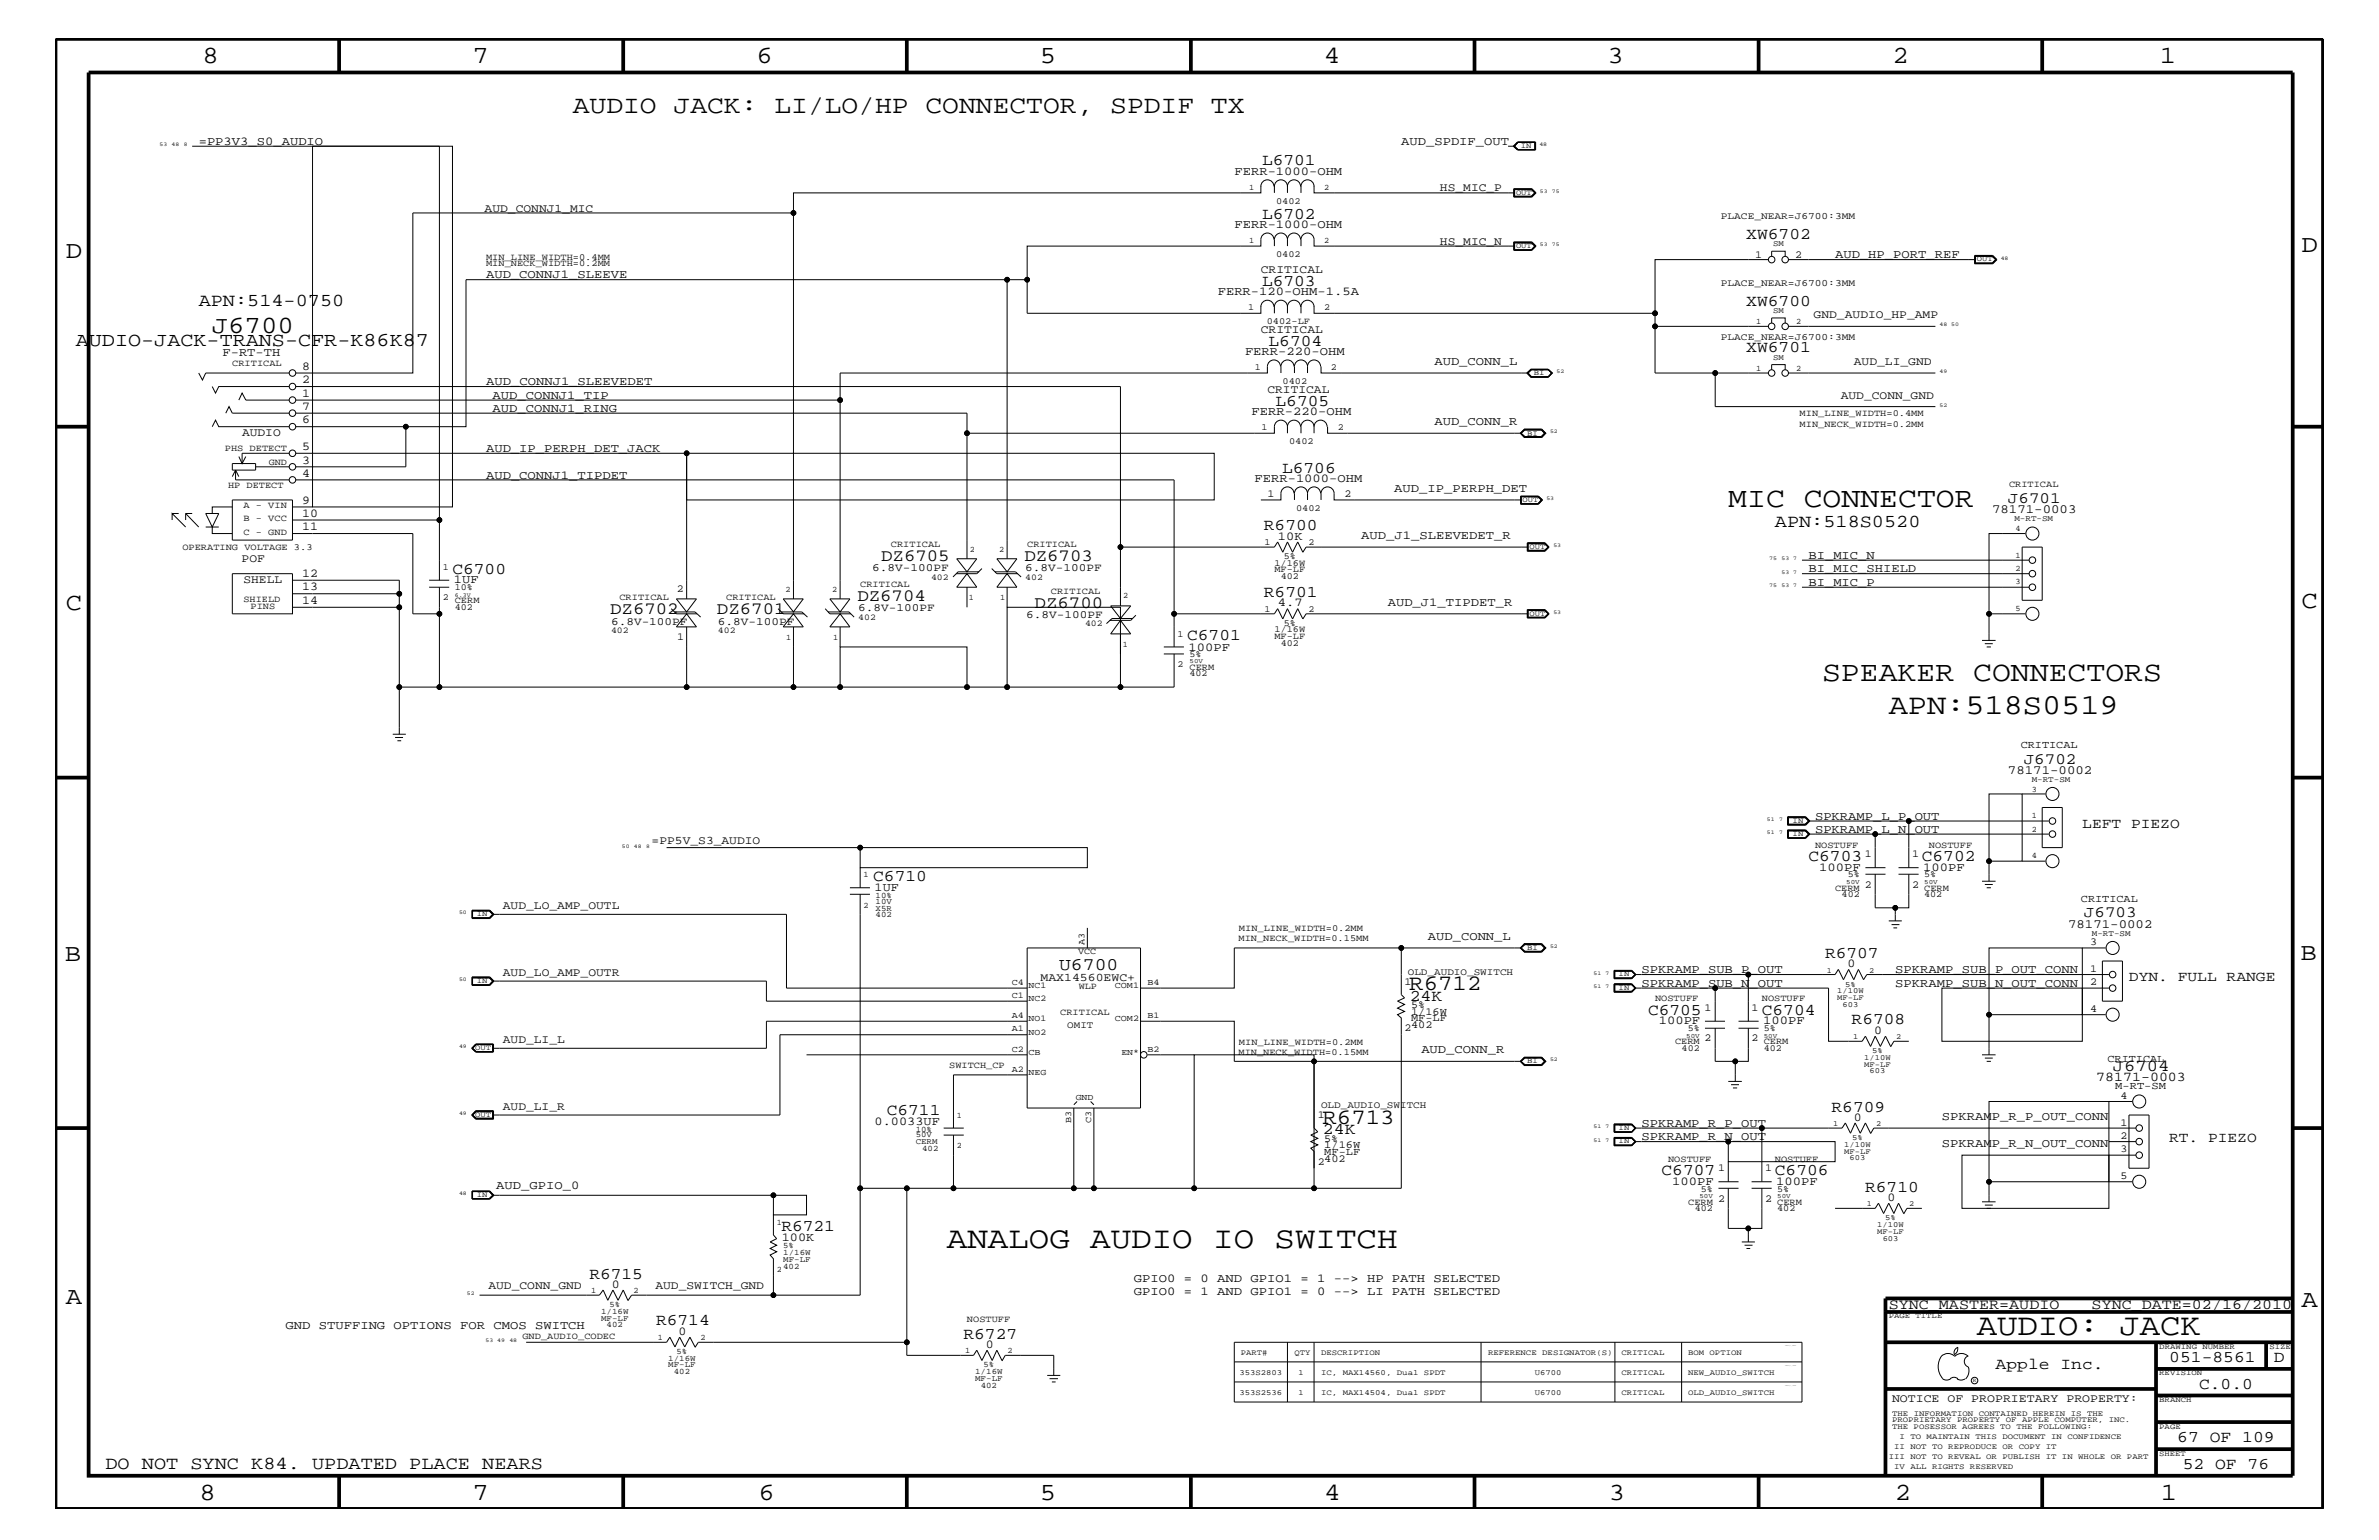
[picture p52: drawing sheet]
<svg xmlns="http://www.w3.org/2000/svg" width="432mm" height="279mm" viewBox="0 0 432 279" stroke-linecap="round" stroke-linejoin="round" font-family="sans-serif">
<defs><g id="words">
<g font-size="5.6">
<text x="171.9" y="226.5">ANALOG AUDIO IO SWITCH</text>
<text x="358.8" y="242.3">AUDIO: JACK</text>
</g>
<g font-size="5.2">
<text x="313.7" y="92">MIC CONNECTOR</text>
<text x="330.7" y="123.5">SPEAKER CONNECTORS</text>
<text x="342.8" y="129.6">APN:518S0519</text>
</g>
<text font-size="4.6" x="104" y="20.4">AUDIO JACK: LI/LO/HP CONNECTOR, SPDIF TX</text>
<g font-size="4.5">
<text x="36.7" y="11.5">8</text>
<text x="85.8" y="11.5">7</text>
<text x="137.3" y="11.5">6</text>
<text x="188.7" y="11.5">5</text>
<text x="240.3" y="11.5">4</text>
<text x="291.8" y="11.5">3</text>
<text x="343.5" y="11.5">2</text>
<text x="392" y="11.5">1</text>
<text x="11.9" y="46.8">D</text>
<text x="417.7" y="45.7">D</text>
<text x="38.4" y="60.4">J6700</text>
<text x="11.9" y="110.6">C</text>
<text x="417.7" y="110.3">C</text>
<text x="11.8" y="174.3">B</text>
<text x="417.6" y="174.2">B</text>
<text x="11.9" y="236.7">A</text>
<text x="417.7" y="237.1">A</text>
<text x="36.2" y="272.1">8</text>
<text x="85.8" y="272.1">7</text>
<text x="137.7" y="272.1">6</text>
<text x="188.7" y="272.1">5</text>
<text x="240.4" y="272.1">4</text>
<text x="292" y="272.1">3</text>
<text x="343.9" y="272.1">2</text>
<text x="392.2" y="272.1">1</text>
</g>
<g font-size="4">
<text x="255.8" y="179.7">R6712</text>
<text x="240" y="204">R6713</text>
</g>
<text font-size="3.6" x="13.8" y="62.8">AUDIO-JACK-TRANS-CFR-K86K87</text>
<g font-size="3.3">
<text x="36.1" y="55.6">APN:514-0750</text>
<text x="322.2" y="95.6">APN:518S0520</text>
<text x="19.1" y="266.6">DO NOT SYNC K84. UPDATED PLACE NEARS</text>
</g>
<text font-size="3.2" x="192.2" y="176">U6700</text>
<g font-size="3.1">
<text x="159.9" y="101.8">DZ6705</text>
<text x="185.9" y="101.8">DZ6703</text>
<text x="110.7" y="111.4">DZ6702</text>
<text x="130.1" y="111.4">DZ6701</text>
<text x="155.6" y="109.1">DZ6704</text>
<text x="187.8" y="110.3">DZ6700</text>
</g>
<g font-size="3">
<text x="229.1" y="30">L6701</text>
<text x="229.1" y="39.7">L6702</text>
<text x="316.9" y="43.4">XW6702</text>
<text x="229.1" y="51.8">L6703</text>
<text x="316.9" y="55.5">XW6700</text>
<text x="230.3" y="62.8">L6704</text>
<text x="316.9" y="64">XW6701</text>
<text x="231.5" y="73.7">L6705</text>
<text x="232.7" y="85.8">L6706</text>
<text x="229.4" y="96.2">R6700</text>
<text x="82.1" y="104.1">C6700</text>
<text x="229.4" y="108.3">R6701</text>
<text x="215.5" y="116.2">C6701</text>
<text x="158.5" y="159.9">C6710</text>
<text x="328.3" y="156.2">C6703</text>
<text x="348.8" y="156.2">C6702</text>
<text x="331.3" y="173.8">R6707</text>
<text x="255.9" y="181.6">24K</text>
<text x="299.1" y="184.1">C6705</text>
<text x="319.8" y="184.1">C6704</text>
<text x="336.1" y="185.9">R6708</text>
<text x="383.5" y="194.3">J6704</text>
<text x="161" y="202.3">C6711</text>
<text x="332.4" y="201.7">R6709</text>
<text x="240.1" y="205.8">24K</text>
<text x="301.6" y="213.2">C6707</text>
<text x="322.2" y="213.2">C6706</text>
<text x="338.5" y="216.2">R6710</text>
<text x="141.8" y="223.4">R6721</text>
<text x="107" y="232">R6715</text>
<text x="119.1" y="240.5">R6714</text>
<text x="174.9" y="242.9">R6727</text>
<text x="362.2" y="248.4">Apple Inc.</text>
<text x="393.7" y="247.1">051-8561</text>
<text x="399.2" y="252">C.0.0</text>
<text x="412.7" y="247.1">D</text>
<text x="395.2" y="261.6">67 OF 109</text>
<text x="396.2" y="266.6">52 OF 76</text>
</g>
<g font-size="2.9">
<text x="364.4" y="91.2">J6701</text>
<text x="367.3" y="138.5">J6702</text>
<text x="378.2" y="166.4">J6703</text>
</g>
<g font-size="2.7">
<text x="342.8" y="237.4">SYNC_MASTER=AUDIO</text>
<text x="379.6" y="237.4">SYNC_DATE=02/16/2010</text>
</g>
<g font-size="2.6">
<text x="378" y="150.1">LEFT PIEZO</text>
<text x="386.4" y="178">DYN. FULL RANGE</text>
<text x="393.7" y="207.1">RT. PIEZO</text>
</g>
<text font-size="2.5" x="380.5" y="196.2">78171-0003</text>
<g font-size="2.3">
<text x="361.6" y="93.2">78171-0003</text>
<text x="364.4" y="140.4">78171-0002</text>
<text x="375.4" y="168.3">78171-0002</text>
</g>
<g font-size="2.2">
<text x="36.1" y="26.3">=PP3V3_S0_AUDIO</text>
<text x="254.3" y="26.3">AUD_SPDIF_OUT</text>
<text x="224.1" y="31.7">FERR-1000-OHM</text>
<text x="224.1" y="41.4">FERR-1000-OHM</text>
<text x="333.1" y="46.8">AUD_HP_PORT_REF</text>
<text x="88.2" y="50.5">AUD_CONNJ1_SLEEVE</text>
<text x="221" y="53.5">FERR-120-OHM-1.5A</text>
<text x="40.4" y="64.5">F-RT-TH</text>
<text x="226" y="64.5">FERR-220-OHM</text>
<text x="54.9" y="67.1">8</text>
<text x="54.9" y="69.5">2</text>
<text x="54.9" y="72">1</text>
<text x="88.2" y="69.9">AUD_CONNJ1_SLEEVEDET</text>
<text x="260.4" y="66.2">AUD_CONN_L</text>
<text x="54.9" y="76.8">6</text>
<text x="54.9" y="74.4">7</text>
<text x="89.4" y="74.7">AUD_CONNJ1_RING</text>
<text x="89.4" y="72.3">AUD_CONNJ1_TIP</text>
<text x="227.2" y="75.4">FERR-220-OHM</text>
<text x="260.3" y="77.2">AUD_CONN_R</text>
<text x="54.9" y="81.6">5</text>
<text x="88.2" y="82">AUD_IP_PERPH_DET_JACK</text>
<text x="54.9" y="86.5">4</text>
<text x="54.9" y="84.1">3</text>
<text x="88.2" y="86.9">AUD_CONNJ1_TIPDET</text>
<text x="227.7" y="87.5">FERR-1000-OHM</text>
<text x="253.1" y="89.3">AUD_IP_PERPH_DET</text>
<text x="54.9" y="91.4">9</text>
<text x="54.9" y="93.8">10</text>
<text x="54.9" y="96.2">11</text>
<text x="231.9" y="97.9">10K</text>
<text x="247.1" y="97.7">AUD_J1_SLEEVEDET_R</text>
<text x="328.3" y="101.4">BI_MIC_N</text>
<text x="54.9" y="104.7">12</text>
<text x="54.9" y="107.1">13</text>
<text x="82.4" y="105.9">1UF</text>
<text x="328.3" y="106.3">BI_MIC_P</text>
<text x="328.3" y="103.8">BI_MIC_SHIELD</text>
<text x="54.9" y="109.5">14</text>
<text x="231.9" y="110">4.7</text>
<text x="251.9" y="109.9">AUD_J1_TIPDET_R</text>
<text x="215.7" y="118.1">100PF</text>
<text x="329.4" y="148.7">SPKRAMP_L_P_OUT</text>
<text x="329.4" y="151.1">SPKRAMP_L_N_OUT</text>
<text x="158.7" y="161.7">1UF</text>
<text x="330.2" y="158">100PF</text>
<text x="349.1" y="158">100PF</text>
<text x="259.2" y="170.5">AUD_CONN_L</text>
<text x="297.9" y="176.6">SPKRAMP_SUB_P_OUT</text>
<text x="297.9" y="179">SPKRAMP_SUB_N_OUT</text>
<text x="335.3" y="175.5">0</text>
<text x="344" y="176.6">SPKRAMP_SUB_P_OUT_CONN</text>
<text x="344" y="179">SPKRAMP_SUB_N_OUT_CONN</text>
<text x="301.1" y="185.9">100PF</text>
<text x="320" y="185.9">100PF</text>
<text x="258" y="191.1">AUD_CONN_R</text>
<text x="340.1" y="187.6">0</text>
<text x="336.5" y="203.4">0</text>
<text x="352.5" y="203.2">SPKRAMP_R_P_OUT_CONN</text>
<text x="158.8" y="204.1">0.0033UF</text>
<text x="297.9" y="204.4">SPKRAMP_R_P_OUT</text>
<text x="297.9" y="206.9">SPKRAMP_R_N_OUT</text>
<text x="352.5" y="208.1">SPKRAMP_R_N_OUT_CONN</text>
<text x="90.1" y="215.7">AUD_GPIO_0</text>
<text x="303.5" y="215">100PF</text>
<text x="322.4" y="215">100PF</text>
<text x="342.6" y="217.9">0</text>
<text x="141.9" y="225.2">100K</text>
<text x="111" y="233.7">0</text>
<text x="205.8" y="232.6">GPIO0 = 0 AND GPIO1 = 1 --&gt; HP PATH SELECTED</text>
<text x="205.8" y="235">GPIO0 = 1 AND GPIO1 = 0 --&gt; LI PATH SELECTED</text>
<text x="51.8" y="241.1">GND STUFFING OPTIONS FOR CMOS SWITCH</text>
<text x="123.1" y="242.2">0</text>
<text x="178.9" y="244.5">0</text>
</g>
<g font-size="2.1">
<text x="261.4" y="34.7">HS_MIC_P</text>
<text x="88" y="38.4">AUD_CONNJ1_MIC</text>
<text x="261.4" y="44.4">HS_MIC_N</text>
<text x="228.9" y="49.6">CRITICAL</text>
<text x="329.2" y="57.8">GND_AUDIO_HP_AMP</text>
<text x="228.9" y="60.4">CRITICAL</text>
<text x="230" y="71.3">CRITICAL</text>
<text x="336.5" y="66.2">AUD_LI_GND</text>
<text x="334.1" y="72.3">AUD_CONN_GND</text>
<text x="43.9" y="79.2">AUDIO</text>
<text x="43.9" y="102.1">POF</text>
<text x="44.2" y="105.8">SHELL</text>
<text x="118.3" y="153.1">=PP5V_S3_AUDIO</text>
<text x="91.3" y="165">AUD_LO_AMP_OUTL</text>
<text x="91.3" y="177.1">AUD_LO_AMP_OUTR</text>
<text x="188.8" y="177.9">MAX14560EWC+</text>
<text x="91.3" y="189.3">AUD_LI_L</text>
<text x="91.3" y="201.4">AUD_LI_R</text>
<text x="88.6" y="233.9">AUD_CONN_GND</text>
<text x="119" y="233.9">AUD_SWITCH_GND</text>
<text x="343.4" y="254.4">NOTICE OF PROPRIETARY PROPERTY:</text>
</g>
<g font-size="2">
<text x="158.3" y="103.7">6.8V-100PF</text>
<text x="186.1" y="103.7">6.8V-100PF</text>
<text x="110.9" y="113.3">6.8V-100PF</text>
<text x="130.3" y="113.3">6.8V-100PF</text>
<text x="155.8" y="110.9">6.8V-100PF</text>
<text x="186.3" y="112.1">6.8V-100PF</text>
</g>
<g font-size="1.9">
<text x="318.6" y="46.8">1</text>
<text x="325.8" y="46.8">2</text>
<text x="230" y="90.1">1</text>
<text x="244" y="90.1">2</text>
<text x="122.9" y="107.4">2</text>
<text x="122.9" y="116.2">1</text>
<text x="366.8" y="135.7">CRITICAL</text>
<text x="338.5" y="155.6">1</text>
<text x="347" y="155.6">1</text>
<text x="338.5" y="161.1">2</text>
<text x="347" y="161.1">2</text>
<text x="377.7" y="163.7">CRITICAL</text>
<text x="379.4" y="171.5">3</text>
<text x="254.9" y="178.7">1</text>
<text x="379.4" y="178.8">2</text>
<text x="379.4" y="176.3">1</text>
<text x="256.1" y="184.1">1/16W</text>
<text x="256.1" y="185.3">MF-LF</text>
<text x="256.1" y="182.9">5%</text>
<text x="309.4" y="183.5">1</text>
<text x="317.9" y="183.5">1</text>
<text x="379.4" y="183.6">4</text>
<text x="254.9" y="187.1">2</text>
<text x="256.1" y="186.5">402</text>
<text x="309.4" y="188.9">2</text>
<text x="317.9" y="188.9">2</text>
<text x="382.5" y="192.7">CRITICAL</text>
<text x="383.9" y="197.6">M-RT-SM</text>
<text x="239.2" y="202.9">1</text>
<text x="384.9" y="199.3">4</text>
<text x="240.4" y="207.1">5%</text>
<text x="240.4" y="208.3">1/16W</text>
<text x="240.4" y="209.6">MF-LF</text>
<text x="384.9" y="204.2">1</text>
<text x="384.9" y="209.1">3</text>
<text x="384.9" y="206.6">2</text>
<text x="239.2" y="211.4">2</text>
<text x="240.4" y="210.8">402</text>
<text x="311.8" y="212.5">1</text>
<text x="320.4" y="212.5">1</text>
<text x="384.9" y="213.9">5</text>
<text x="311.8" y="218">2</text>
<text x="320.4" y="218">2</text>
</g>
<g font-size="1.8">
<text x="312.3" y="39.8">PLACE_NEAR=J6700:3MM</text>
<text x="312.3" y="51.9">PLACE_NEAR=J6700:3MM</text>
<text x="312.3" y="61.7">PLACE_NEAR=J6700:3MM</text>
<text x="255.5" y="176.8">OLD_AUDIO_SWITCH</text>
<text x="193.7" y="186.5">OMIT</text>
<text x="239.8" y="201">OLD_AUDIO_SWITCH</text>
</g>
<g font-size="1.7">
<text x="231.6" y="36.9">0402</text>
<text x="88.2" y="47.1">MIN_LINE_WIDTH=0.4MM</text>
<text x="231.6" y="46.6">0402</text>
<text x="88.2" y="48.3">MIN_NECK_WIDTH=0.2MM</text>
<text x="226.6" y="56.2">1</text>
<text x="229.9" y="58.7">0402-LF</text>
<text x="240.4" y="56.2">2</text>
<text x="42.2" y="66.5">CRITICAL</text>
<text x="227.8" y="67.1">1</text>
<text x="232.8" y="69.6">0402</text>
<text x="241.6" y="67.1">2</text>
<text x="326.6" y="77.5">MIN_NECK_WIDTH=0.2MM</text>
<text x="326.6" y="75.6">MIN_LINE_WIDTH=0.4MM</text>
<text x="40.8" y="81.9">PHS DETECT</text>
<text x="228.9" y="78">1</text>
<text x="234" y="80.5">0402</text>
<text x="242.8" y="78">2</text>
<text x="41.4" y="88.6">HP DETECT</text>
<text x="48.8" y="84.4">GND</text>
<text x="364.7" y="88.3">CRITICAL</text>
<text x="44.2" y="92.2">A - VIN</text>
<text x="44.2" y="94.6">B - VCC</text>
<text x="235.2" y="92.7">0402</text>
<text x="33.1" y="99.9">OPERATING VOLTAGE 3.3</text>
<text x="44.2" y="97.1">C - GND</text>
<text x="161.7" y="99.3">CRITICAL</text>
<text x="186.4" y="99.3">CRITICAL</text>
<text x="229.5" y="98.8">1</text>
<text x="233" y="101.4">5%</text>
<text x="237.5" y="98.8">2</text>
<text x="80.3" y="103.5">1</text>
<text x="82.6" y="107.1">10%</text>
<text x="156.1" y="106.5">CRITICAL</text>
<text x="190.8" y="107.7">CRITICAL</text>
<text x="231.3" y="103.8">MF-LF</text>
<text x="231.3" y="102.6">1/16W</text>
<text x="232.5" y="105">402</text>
<text x="44.2" y="109.2">SHIELD</text>
<text x="45.5" y="110.5">PINS</text>
<text x="80.3" y="108.9">2</text>
<text x="82.5" y="109.4">CERM</text>
<text x="82.6" y="110.6">402</text>
<text x="112.4" y="108.9">CRITICAL</text>
<text x="131.8" y="108.9">CRITICAL</text>
<text x="229.5" y="111">1</text>
<text x="233" y="113.6">5%</text>
<text x="237.5" y="111">2</text>
<text x="213.7" y="115.6">1</text>
<text x="215.9" y="119.2">5%</text>
<text x="231.3" y="114.8">1/16W</text>
<text x="231.3" y="115.9">MF-LF</text>
<text x="232.5" y="117.2">402</text>
<text x="213.7" y="121">2</text>
<text x="215.9" y="121.5">CERM</text>
<text x="215.9" y="122.7">402</text>
<text x="329.4" y="153.8">NOSTUFF</text>
<text x="350.1" y="153.8">NOSTUFF</text>
<text x="333.1" y="161.6">CERM</text>
<text x="335.4" y="159.2">5%</text>
<text x="349.3" y="159.2">5%</text>
<text x="349.3" y="161.6">CERM</text>
<text x="334.3" y="162.8">402</text>
<text x="349.3" y="162.8">402</text>
<text x="195.7" y="173.2">VCC</text>
<text x="196.8" y="171.4" transform="rotate(-90 196.8 171.4)">A3</text>
<text x="224.8" y="170.8">MIN_NECK_WIDTH=0.15MM</text>
<text x="224.9" y="168.9">MIN_LINE_WIDTH=0.2MM</text>
<text x="195.8" y="179.5">WLP</text>
<text x="192.4" y="184.1">CRITICAL</text>
<text x="300.4" y="181.6">NOSTUFF</text>
<text x="319.8" y="181.6">NOSTUFF</text>
<text x="224.8" y="191.5">MIN_NECK_WIDTH=0.15MM</text>
<text x="224.9" y="189.5">MIN_LINE_WIDTH=0.2MM</text>
<text x="304" y="189.4">CERM</text>
<text x="305.2" y="190.6">402</text>
<text x="306.3" y="187.1">5%</text>
<text x="320.1" y="189.4">CERM</text>
<text x="320.1" y="187.1">5%</text>
<text x="320.1" y="190.6">402</text>
<text x="172.3" y="193.8">SWITCH_CP</text>
<text x="302.8" y="210.8">NOSTUFF</text>
<text x="322.2" y="210.8">NOSTUFF</text>
<text x="306.4" y="218.6">CERM</text>
<text x="307.6" y="219.7">402</text>
<text x="308.7" y="216.2">5%</text>
<text x="322.6" y="219.7">402</text>
<text x="322.6" y="216.2">5%</text>
<text x="322.6" y="218.6">CERM</text>
<text x="175.5" y="239.9">NOSTUFF</text>
<text x="94.8" y="242.9">GND_AUDIO_CODEC</text>
</g>
<g font-size="1.6">
<text x="169" y="105.2">402</text>
<text x="186.1" y="105.2">402</text>
<text x="155.8" y="112.5">402</text>
<text x="196.9" y="113.7">402</text>
<text x="110.9" y="114.8">402</text>
<text x="130.3" y="114.8">402</text>
<text x="183.6" y="178.7">C4</text>
<text x="186.7" y="179.3">NC1</text>
<text x="202.4" y="179.3">COM1</text>
<text x="208.3" y="178.7">B4</text>
<text x="183.6" y="181">C1</text>
<text x="183.6" y="184.7">A4</text>
<text x="186.7" y="185.3">NO1</text>
<text x="186.7" y="181.6">NC2</text>
<text x="202.4" y="185.3">COM2</text>
<text x="208.3" y="184.7">B1</text>
<text x="183.6" y="187.1">A1</text>
<text x="183.6" y="190.8">C2</text>
<text x="186.7" y="187.7">NO2</text>
<text x="186.7" y="191.4">CB</text>
<text x="203.5" y="191.4">EN*</text>
<text x="208.3" y="190.8">B2</text>
<text x="183.6" y="194.4">A2</text>
<text x="186.7" y="195">NEG</text>
<text x="194.4" y="203.7" transform="rotate(-90 194.4 203.7)">B3</text>
<text x="195.2" y="199.6">GND</text>
<text x="198" y="203.7" transform="rotate(-90 198 203.7)">C3</text>
</g>
<g font-size="1.5">
<text x="226.7" y="34.4">1</text>
<text x="240.4" y="34.4">2</text>
<text x="226.7" y="44.1">1</text>
<text x="240.4" y="44.1">2</text>
<text x="321.9" y="44.6">SM</text>
<text x="318.7" y="58.9">1</text>
<text x="321.9" y="56.8">SM</text>
<text x="326" y="58.9">2</text>
<text x="321.9" y="65.3">SM</text>
<text x="318.7" y="67.3">1</text>
<text x="326" y="67.3">2</text>
<text x="365.6" y="94.6">M-RT-SM</text>
<text x="176" y="100.1">2</text>
<text x="181.4" y="100.1">2</text>
<text x="365.8" y="101.2">1</text>
<text x="365.8" y="96.3">4</text>
<text x="142.6" y="107.4">2</text>
<text x="151" y="107.4">2</text>
<text x="365.8" y="106">3</text>
<text x="365.8" y="103.6">2</text>
<text x="175.9" y="108.9">1</text>
<text x="181.5" y="108.9">1</text>
<text x="203.9" y="108.6">2</text>
<text x="365.8" y="110.9">5</text>
<text x="142.7" y="116.2">1</text>
<text x="151.2" y="116.2">1</text>
<text x="203.8" y="117.4">1</text>
<text x="368.8" y="141.9">M-RT-SM</text>
<text x="368.8" y="143.6">3</text>
<text x="368.8" y="148.4">1</text>
<text x="368.8" y="155.7">4</text>
<text x="368.8" y="150.9">2</text>
<text x="156.7" y="159.2">1</text>
<text x="156.7" y="164.7">2</text>
<text x="158.9" y="166.4">402</text>
<text x="158.9" y="165.2">X5R</text>
<text x="158.9" y="163.9">10V</text>
<text x="158.9" y="162.8">10%</text>
<text x="379.7" y="169.8">M-RT-SM</text>
<text x="173.7" y="202.9">1</text>
<text x="166.2" y="206.4">50V</text>
<text x="166.2" y="205.3">10%</text>
<text x="166.2" y="207.6">CERM</text>
<text x="167.4" y="208.8">402</text>
<text x="173.7" y="208.3">2</text>
<text x="141" y="222.3">1</text>
<text x="142.2" y="226.5">5%</text>
<text x="142.2" y="227.7">1/16W</text>
<text x="141" y="230.7">2</text>
<text x="142.2" y="230.2">402</text>
<text x="142.2" y="229">MF-LF</text>
<text x="107.3" y="234.6">1</text>
<text x="109.1" y="238.4">1/16W</text>
<text x="109.1" y="239.6">MF-LF</text>
<text x="110.6" y="237.2">5%</text>
<text x="115" y="234.6">2</text>
<text x="110.1" y="240.8">402</text>
<text x="119.4" y="243.1">1</text>
<text x="122.8" y="245.6">5%</text>
<text x="127.2" y="243.1">2</text>
<text x="175.2" y="245.6">1</text>
<text x="182.9" y="245.6">2</text>
<text x="121.3" y="248.1">MF-LF</text>
<text x="121.3" y="246.9">1/16W</text>
<text x="122.3" y="249.3">402</text>
<text x="177" y="249.3">1/16W</text>
<text x="177" y="250.6">MF-LF</text>
<text x="178" y="251.7">402</text>
<text x="178.5" y="248.1">5%</text>
</g>
<g font-size="1.4">
<text x="276" y="26.9">IN</text>
<text x="275.2" y="35.3">OUT</text>
<text x="275.2" y="45.1">OUT</text>
<text x="358.8" y="47.4">OUT</text>
<text x="278.4" y="68.1">BI</text>
<text x="277.2" y="79">BI</text>
<text x="276.4" y="91.1">OUT</text>
<text x="277.6" y="99.6">OUT</text>
<text x="277.6" y="111.7">OUT</text>
<text x="325.4" y="149.3">IN</text>
<text x="325.4" y="151.8">IN</text>
<text x="86.5" y="166.2">IN</text>
<text x="277.2" y="172.3">BI</text>
<text x="86.5" y="178.4">IN</text>
<text x="293.8" y="177.2">IN</text>
<text x="293.8" y="179.6">IN</text>
<text x="331.6" y="176.5">1</text>
<text x="334.9" y="179">5%</text>
<text x="339.3" y="176.5">2</text>
<text x="333.5" y="181.4">MF-LF</text>
<text x="333.5" y="180.2">1/10W</text>
<text x="334.4" y="182.7">603</text>
<text x="86.3" y="190.5">OUT</text>
<text x="336.4" y="188.6">1</text>
<text x="339.8" y="191.1">5%</text>
<text x="344.2" y="188.6">2</text>
<text x="277.2" y="192.9">BI</text>
<text x="338.4" y="192.3">1/10W</text>
<text x="338.4" y="193.6">MF-LF</text>
<text x="339.3" y="194.8">603</text>
<text x="86.3" y="202.6">OUT</text>
<text x="293.8" y="205.1">IN</text>
<text x="293.8" y="207.5">IN</text>
<text x="332.7" y="204.3">1</text>
<text x="334.7" y="209.3">MF-LF</text>
<text x="334.7" y="208.1">1/10W</text>
<text x="336.2" y="206.9">5%</text>
<text x="340.5" y="204.3">2</text>
<text x="335.7" y="210.5">603</text>
<text x="86.5" y="217.2">IN</text>
<text x="338.8" y="218.9">1</text>
<text x="342.2" y="221.4">5%</text>
<text x="346.5" y="218.9">2</text>
<text x="340.7" y="222.6">1/10W</text>
<text x="340.7" y="223.9">MF-LF</text>
<text x="341.7" y="225.1">603</text>
<text x="342.8" y="239.2">PAGE TITLE</text>
<text x="225.2" y="245.9">PART#</text>
<text x="235" y="245.9">QTY</text>
<text x="239.8" y="245.9">DESCRIPTION</text>
<text x="270.1" y="245.9">REFERENCE DESIGNATOR(S)</text>
<text x="294.3" y="245.9">CRITICAL</text>
<text x="306.4" y="245.9">BOM OPTION</text>
<text x="391.9" y="244.7">DRAWING NUMBER</text>
<text x="411.9" y="244.7">SIZE</text>
<text x="225" y="249.5">353S2803</text>
<text x="235.7" y="249.5">1</text>
<text x="239.8" y="249.5">IC, MAX14560, Dual SPDT</text>
<text x="278.6" y="249.5">U6700</text>
<text x="294.3" y="249.5">CRITICAL</text>
<text x="306.4" y="249.5">NEW_AUDIO_SWITCH</text>
<text x="391.9" y="249.5">REVISION</text>
<text x="225" y="253.2">353S2536</text>
<text x="235.7" y="253.2">1</text>
<text x="239.8" y="253.2">IC, MAX14504, Dual SPDT</text>
<text x="278.6" y="253.2">U6700</text>
<text x="294.3" y="253.2">CRITICAL</text>
<text x="306.4" y="253.2">OLD_AUDIO_SWITCH</text>
<text x="343.4" y="256.8">THE INFORMATION CONTAINED HEREIN IS THE</text>
<text x="391.9" y="254.4">BRANCH</text>
<text x="343.4" y="259.3">THE POSESSOR AGREES TO THE FOLLOWING:</text>
<text x="343.4" y="258">PROPRIETARY PROPERTY OF APPLE COMPUTER, INC.</text>
<text x="343.8" y="262.9">II NOT TO REPRODUCE OR COPY IT</text>
<text x="344.8" y="261.1">I TO MAINTAIN THIS DOCUMENT IN CONFIDENCE</text>
<text x="391.9" y="259.3">PAGE</text>
<text x="342.8" y="264.7">III NOT TO REVEAL OR PUBLISH IT IN WHOLE OR PART</text>
<text x="343.8" y="266.6">IV ALL RIGHTS RESERVED</text>
<text x="391.9" y="264.1">SHEET</text>
</g>
<g font-size="1.2">
<text x="215.9" y="120.3">50V</text>
<text x="335.1" y="160.3">50V</text>
<text x="349.2" y="160.3">50V</text>
<text x="306.1" y="188.2">50V</text>
<text x="320.1" y="188.2">50V</text>
<text x="308.4" y="217.3">50V</text>
<text x="322.6" y="217.3">50V</text>
</g>
<text font-size="1.1" x="82.5" y="108.2">6.3V</text>
<g font-size="1">
<text x="29" y="26.5">53</text>
<text x="31.2" y="26.5">48</text>
<text x="33.4" y="26.5">8</text>
<text x="279.4" y="26.5">48</text>
<text x="279.5" y="35">53</text>
<text x="281.7" y="35">75</text>
<text x="279.5" y="44.6">53</text>
<text x="281.7" y="44.6">75</text>
<text x="363.1" y="47.1">48</text>
<text x="352" y="59.2">48 50</text>
<text x="282.5" y="67.7">52</text>
<text x="352" y="67.7">49</text>
<text x="352" y="73.8">52</text>
<text x="281.3" y="78.6">52</text>
<text x="280.7" y="90.7">53</text>
<text x="281.9" y="99.3">53</text>
<text x="321.1" y="101.6">75</text>
<text x="323.3" y="101.6">53 7</text>
<text x="321.1" y="106.5">75</text>
<text x="323.3" y="104.1">53 7</text>
<text x="323.3" y="106.5">53 7</text>
<text x="281.9" y="111.4">53</text>
<text x="320.7" y="149">51</text>
<text x="322.9" y="149">7</text>
<text x="112.9" y="153.8">50</text>
<text x="115.1" y="153.8">48</text>
<text x="117.3" y="153.8">8</text>
<text x="320.7" y="151.3">51</text>
<text x="322.9" y="151.3">7</text>
<text x="83.3" y="165.9">50</text>
<text x="281.3" y="172">52</text>
<text x="83.3" y="178">50</text>
<text x="289.2" y="179.3">51</text>
<text x="289.2" y="176.8">51</text>
<text x="291.4" y="179.3">7</text>
<text x="291.4" y="176.8">7</text>
<text x="83.3" y="190.2">49</text>
<text x="281.3" y="192.6">52</text>
<text x="83.3" y="202.3">49</text>
<text x="289.2" y="207.1">51</text>
<text x="289.2" y="204.7">51</text>
<text x="291.4" y="207.1">7</text>
<text x="291.4" y="204.7">7</text>
<text x="83.3" y="216.9">48</text>
<text x="84.8" y="235">52</text>
<text x="88.1" y="243.5">53 49</text>
<text x="92.5" y="243.5">48</text>
<text x="358.1" y="250.7">R</text>
</g>
</g></defs>
<g fill="none" stroke="#000" stroke-width=".18">
<path d="M34.9 26.5h44.9v67.8M56.7 26.5h25.4v65.5h-25.4zM228.9 33.7v1.3h-84.9v3.6M228.9 33.8a1.19 1.19 0 0 1 1.1-1.2 1.19 1.19 0 0 1 1.2 1.2M231.3 33.8a1.19 1.19 0 0 1 1.2-1.2 1.19 1.19 0 0 1 1.2 1.2 1.19 1.19 0 0 1 1.2-1.2 1.19 1.19 0 0 1 1.2 1.2M231.3 33.7v1.3M233.7 33.7v1.3M236.1 33.8a1.19 1.19 0 0 1 1.2-1.2 1.19 1.19 0 0 1 1.2 1.2M236.1 33.7v1.3M238.5 33.7v1.3h36.4M273.7 26.5h1.2M274.7 26.5l.7-.7h3.3v1.4h-3.3z"/>
<path d="M274.7 34.2h3.3l.8 .8-.8 .8h-3.3zM274.9 34.4h3.1l.6 .6-.6 .6h-3.1zM275.5 25.9l-.6 .6 .6 .6M275.5 27.1h3.1M275.5 25.8l-.8 .7 .8 .7M275.5 25.9l-.7 .6 .7 .6M275.5 25.9h3.1M278 34.3h-3.2v1.4h3.2M278 34.3l.7 .7-.7 .7M278 34.3l.6 .7-.6 .7M278.6 25.9v1.2M278.6 25.8v1.4"/>
<path d="M182.8 50.7h-98.2v26.7h-10.9M186.4 50.7h-3.6v50.7M228.9 55.7a1.19 1.19 0 0 1 1.1-1.2 1.19 1.19 0 0 1 1.2 1.2M231.2 43.5a1.19 1.19 0 0 0-1.2-1.2 1.19 1.19 0 0 0-1.1 1.2v1.1h-42.5v12.2h42.5v-1.2M231.3 55.7a1.19 1.19 0 0 1 1.2-1.2 1.19 1.19 0 0 1 1.2 1.2 1.19 1.19 0 0 1 1.2-1.2 1.19 1.19 0 0 1 1.2 1.2M231.3 55.6v1.2M233.7 43.5a1.19 1.19 0 0 1 1.2-1.2 1.19 1.19 0 0 1 1.2 1.2M233.7 43.5a1.19 1.19 0 0 0-1.2-1.2 1.19 1.19 0 0 0-1.2 1.2v1.1M233.7 43.5v1.1M233.7 55.6v1.2M236.1 44.6v-1.1a1.19 1.19 0 0 1 1.2-1.2 1.19 1.19 0 0 1 1.2 1.2v1.1h36.4M236.1 55.7a1.19 1.19 0 0 1 1.2-1.2 1.19 1.19 0 0 1 1.2 1.2"/>
<path d="M236.1 55.6v1.2M238.5 55.6v1.2h61.9M274.7 43.9h3.3l.8 .7-.8 .8h-3.3zM274.8 45.3h3.2M274.8 45.4v-1.4h3.2l.7 .6-.7 .8M274.8 44.1h3.2M274.9 44.1v1.2M278 44.1l.6 .5-.6 .7M300.4 59.2h20.6M300.4 56.8v10.9h20.6M321 47.1h-20.6v9.7M321.6 58.6v-.9h2.4v.9"/>
<path d="M321.6 46.5v-.9h2.4v.9M324.6 47.1h34M324.6 59.2h26.7M358.4 46.3h3.3l.8 .8-.8 .8h-3.3zM358.6 46.5h3l.6 .6-.6 .6h-3zM361.6 46.4h-3.1v1.4h3.1M361.6 46.4l.8 .7-.8 .7M361.6 46.4l.7 .7-.7 .7M36.1 67.7l.6 1.2 .6-1.2h15.2M38.5 77.4l.6-1.2 .6 1.2h12.8M38.5 70.1l.6 1.2 .6-1.2h12.8M41 75l.6-1.2 .6 1.2h10.3"/>
<path d="M43.3 72.6l.6-1.3 .7 1.3h7.9M53.7 75h121.8v3.6h55.8v-1.2a1.19 1.19 0 0 1 1.2-1.2 1.19 1.19 0 0 1 1.2 1.2M53.7 67.7h21.2v-29.1h69.1v70.1M53.7 70.1h149.7v29.2h27.9l.6-1 .9 1.9 .9-1.9 .9 1.9 .9-1.9 1 1.9 .6-.9h40.3M53.7 72.6h98.8v36.1M53.7 77.4h20v7.3h-20M175.5 78.6v22.8M232.4 66.5a1.19 1.19 0 0 0-1.2-1.2 1.19 1.19 0 0 0-1.2 1.2v1.2h-77.5v4.9M233.7 77.4a1.19 1.19 0 0 1 1.2-1.2 1.19 1.19 0 0 1 1.2 1.2M233.7 77.4v1.2M234.9 66.5a1.19 1.19 0 0 0-1.2-1.2 1.19 1.19 0 0 0-1.2 1.2v1.2M237.3 66.5a1.19 1.19 0 0 0-1.2-1.2 1.19 1.19 0 0 0-1.1 1.2v1.2"/>
<path d="M237.3 66.5a1.19 1.19 0 0 1 1.2-1.2 1.19 1.19 0 0 1 1.2 1.2M237.3 66.5v1.2M238.5 77.4a1.19 1.19 0 0 0-1.2-1.2 1.19 1.19 0 0 0-1.2 1.2v1.2M238.5 77.4a1.19 1.19 0 0 1 1.2-1.2 1.19 1.19 0 0 1 1.2 1.2M238.5 77.4v1.2M239.8 66.5v1.2h37.6l.6-.6h3M241 77.4v1.2h35.1l.7-.6h2.9l.6 .6-.6 .6h-2.9l-.7-.6M275.9 78.6l.8-.8h3.1l.8 .8-.8 .8h-3.1zM276 78.6l.7-.6h3.1l.6 .6-.6 .7h-3.1zM276 78.6l.7-.7h3.1l.7 .7-.7 .8M276 78.6l.7 .8h3.1M277.4 67.7l.6 .7h3"/>
<path d="M281 67.1h-3l-.7 .6 .7 .7h3M281 67h-3.1l-.7 .7 .7 .7h3.1M281 67h-3.1l-.8 .7 .8 .7h3.1M281 67l.8 .7-.8 .7M281 67l.7 .7-.7 .7M281 67.1l.7 .6-.7 .7M281 67.1l.6 .6-.6 .7M311.3 67.7v6.1h40M321.6 67.1v-.9h2.4v.9M324.6 67.7h26.7M31.2 94.3v-1.1l2.5 2.4M31.2 93.2h1.2"/>
<path d="M33.7 93.2h1.2M33.7 93.2v1.1M33.7 93.2l2.4 2.4M37.3 93.2h2.4l-1.2 2.4zM37.3 95.6h2.4M38.5 95.6v1.2h3.7M42.2 92h-3.7v1.2M42.2 84.1h4.2v1.2h-4.2zM42.2 90.7h10.9v7.3h-10.9zM42.8 85.3v1.8h9.7M42.8 85.3l.5 1.2M42.8 85.3l-.6 1.2"/>
<path d="M43.3 82.8l.6 1.3 .7-1.3M46.4 84.7h6.1M52.5 82.2h-8.6v1.9M53.1 94.3h26.7v11M53.1 96.8h21.8v14.6h4.9M53.1 92h3.6M53.7 82.2h70.9v26.5M53.7 87.1h159.4v24.3M124.6 82.2h95.8v8.5h-95.8zM203.4 99.3v10.6M234.9 89.5a1.19 1.19 0 0 0-1.2-1.2 1.19 1.19 0 0 0-1.2 1.2v1.2h-3.6M237.3 89.5a1.19 1.19 0 0 1 1.2-1.2 1.19 1.19 0 0 1 1.2 1.2"/>
<path d="M237.3 89.5a1.19 1.19 0 0 0-1.2-1.2 1.19 1.19 0 0 0-1.1 1.2v1.2M237.3 89.5v1.2M239.8 90.7v-1.2a1.19 1.19 0 0 1 1.2-1.2 1.19 1.19 0 0 1 1.1 1.2v1.2h34M277.2 98.5h3.2l.8 .8-.8 .7h-3.2zM277.3 98.5v1.4h3.1l.7-.6-.7-.8M277.3 98.6h3.1l.6 .7M279.1 90.1h-3v1.3h3M279.1 90.1l.7 .6-.7 .7M279.1 90.1l.6 .6-.6 .7M279.2 90h-3.2v1.5h3.2M279.2 90l.8 .7-.8 .8M279.2 90l.7 .7-.7 .8"/>
<path d="M281 99.3l-.6 .6h-3.1M281 99.3l-.7 .6M281 99.3l-.7-.6h-2.9v1.2M367 99.3h3.7v9.6h-3.7zM367.6 96.8h-6.6v14.6M42.2 104.1h10.9v7.3h-10.9zM53.1 105.3h19.4v27.9M53.1 110.2h19.4M53.1 107.7h19.4M77.9 106.5h3.6M77.9 105.3h3.6M79.8 106.5v18.2h-7.3"/>
<path d="M121.8 110.4l1 1h3.7M122.4 111h3.8l1 1M122.8 108.7h3.6l-1.8 2.3zM124.6 111.4l1.8 2.3h-3.6zM124.6 113.7v11h-44.8M141.2 110.4l1 1h3.8M141.8 111h3.7l1.1 1M142.2 108.7h3.6l-1.8 2.3zM144 111.4l1.8 2.3h-3.6zM144 113.7v11h-19.4M149.8 110.4l.8 1h3.8M150.3 111h3.8l.9 1"/>
<path d="M150.6 108.7h3.7l-1.8 2.3zM152.5 117.4h23v7.3h-23zM152.5 111.4l1.8 2.3h-3.7zM152.5 113.7v3.7M173.7 101.4h3.6l-1.8 2.3zM175.5 104.1l1.8 2.4h-3.6zM175.5 106.5v3.7M177.7 103.7h-3.8l-.9 1M178.2 103.2l-.9 .9h-3.7M180 103.2l.9 .9h3.8M180.6 103.7h3.7l1 1M180.9 101.4h3.7l-1.8 2.3z"/>
<path d="M182.8 110.2h20.6v14.5h-20.6zM182.8 104.1l1.8 2.4h-3.7zM182.8 106.5v3.7M201.6 109.9h3.6l-1.8 2.3zM203.4 112.6l1.8 2.4h-3.6zM203.4 115v3.6M205.6 112.2h-3.8l-1 .9M206.2 111.6l-1 1h-3.8M211.2 117.4h3.7M211.2 118.6h3.7M213.1 118.6v6.1h-9.7M277.2 110.6h3.2l.8 .8-.8 .7h-3.2z"/>
<path d="M277.4 111.4h-40.3l-.6 .9-1-1.9-.9 1.9-.9-1.9-.9 1.9-.9-1.9-.6 1h-18.2v6M277.4 110.8h2.9l.7 .6-.7 .6h-2.9zM280.4 110.7h-3.1v1.3h3.1M280.4 110.7l.7 .7-.7 .6M280.4 110.7l.6 .7M281 111.4l-.6 .6M327.1 106.5h41.2M327.1 104.1h41.2M327.1 101.6h41.2M359.7 116.2h2.5M360.3 116.8h1.4M360.6 117.4h.8"/>
<path d="M367.6 111.4h-6.6v4.8M71.3 133.2h2.4M71.7 133.8h1.5M72.1 134.4h.7M144 124.7h8.5M175.5 124.7h7.3M121 153.8h35.1M156.1 153.8h41.3v3.6h-41.3zM156.1 157.4v3.7M324.4 150.6h3.3l.8 .7-.8 .8h-3.3zM324.4 148.2h3.3l.8 .8-.8 .7h-3.3zM324.5 152h3.2"/>
<path d="M324.5 152.1v-1.4h3.2l.7 .6-.7 .8M324.5 148.2v1.4h3.2l.7-.6-.7-.8M324.5 150.7h3.2M324.5 149.5h3.2M324.5 148.3h3.2l.6 .7-.6 .5M324.6 150.7v1.3M327.7 150.7l.6 .6-.6 .7M327.7 150.7l.6 .6M328.3 151.3l-.6 .7M328.3 149l-.6-.6h-3.1v1.1M328.3 151.3h12.1M328.3 149l-.6 .5"/>
<path d="M328.3 149h18.2M338.6 158.6h3.6M338.6 157.4h3.6M340.4 158.6v6.1h6.1v-6.1M344.6 158.6h3.6M344.6 157.4h3.6M359.7 159.9h2.5M361 144h6v12.2h-6zM361 156.2v3.7M367 144h4.3M367 156.2h4.3M370.7 146.5h3.6v7.3h-3.6z"/>
<path d="M371.9 151.3h-31.5v6.1M371.9 149h-25.4v8.4M85.7 165.1h3.2l.8 .8-.8 .8h-3.2zM85.7 177.2h3.2l.8 .8-.8 .8h-3.2zM85.7 165.2h3.2l.7 .7-.7 .7h-3.2M85.7 177.3h3.2l.7 .7-.7 .8M85.8 165.2v1.4M85.8 165.3h3l.6 .6M88.8 177.4h-3v1.3h3M88.8 165.2l.7 .7-.7 .7M88.8 177.4l.7 .6-.7 .7M88.8 177.4l.6 .6"/>
<path d="M89.4 165.9h53.3v13.4h43.7M89.4 178h49.7v3.6h47.3M89.4 165.9l-.6 .6h-3M89.4 178l-.6 .7M154.3 161.1h3.6M154.3 162.2h3.6M156.1 162.2v72.8h-15.7M186.4 172h20.6v29h-20.6zM197.4 168.3v3.7M254.3 172v8.5l.6 .5-1.2 .6 1.2 .6-1.2 .7 1.2 .6-1.2 .6 .6 .6v30.9h-15.8M275.9 172l.8-.8h3.1l.8 .8-.8 .7h-3.1zM276 172l.7-.7h3.1l.6 .7-.6 .7"/>
<path d="M276 172l.7 .7h3.1M276.1 172l.7 .6h2.9l.6-.6-.6-.6h-2.9l-.7 .6h-52.1v7.3h-17M279.8 171.2h-3.1l-.7 .8M279.8 171.2l.7 .8-.7 .7M292.9 176.1h3.3l.7 .7-.7 .8h-3.3zM292.9 178.5h3.3l.7 .8-.7 .7h-3.3zM293 176.1h3.2l.6 .7-.6 .7h-3.2zM293 178.5v1.4h3.2l.6-.6M293 179.9h3.2M293 178.6h3.2l.6 .7M293.1 176.2h3.1l.6 .6-.6 .6h-3.1zM296.2 178.5l.6 .8"/>
<path d="M296.8 179.3l-.6-.6h-3.1v1.2M296.8 176.8h36.3l.6-.9 .9 1.8 .9-1.8 1 1.8 .8-1.8 .9 1.8 .6-.9h44M296.8 179.3l-.6 .6M296.8 179.3h14.5M317.3 176.8v8.5M342.8 167.1h2.4M343.3 167.8h1.5M343.7 168.3h.6M344 164.7v2.4M352.5 179.3h25.5v9.6h-25.5zM360.3 160.5h1.4M360.6 161.1h.8"/>
<path d="M361 172h17v12.1h-17zM378 179.3h4.8M378 172h4.2M381.6 174.4h3.6v7.2h-3.6zM85.8 190.2l.6 .6h3.1M85.8 190.2l.6 .6M86.4 189.4h3.2v1.5h-3.2M86.4 189.4l-.8 .8 .8 .7M86.4 189.4l-.7 .8 .7 .7M86.4 189.5l-.6 .7M89.4 189.5v1.3M89.5 189.4v1.5"/>
<path d="M89.5 189.5h-3.1l-.6 .7M146.4 191.4h40M186.4 195h-13.3v9.7M186.4 185.3h-47.3v4.9h-49.7M186.4 187.7h-44.8v14.6h-52.2M195.5 199.8l-.6 .6M198 199.8l.5 .6M207 185.3h17v7.3h52.1l.7-.6h2.9l.6 .6-.6 .6h-2.9l-.7-.6M208.3 191.4h8.4M216.7 191.4h21.8v24.2h-21.8zM238.5 192.6v12.1l.7 .6-1.3 .6 1.3 .6-1.3 .6 1.3 .6-1.3 .6 .6 .6v3M275.9 192.6l.8-.8h3.1l.8 .8-.8 .7h-3.1z"/>
<path d="M279.8 191.9h-3.1l-.7 .7 .7 .6h3.1M279.8 191.9l.7 .7-.7 .6M279.8 191.9l.6 .7-.6 .6M309.5 186.5h3.6M309.5 185.3h3.6M311.3 186.5v6.1h6v-6.1M311.3 185.3v-6h20.6v9.6h6.1l.6-.9 .9 1.9 .9-1.9 .9 1.9 .9-1.9 1 1.9M313.7 196.2h2.4M314.2 196.8h1.4M314.5 197.4h.8M315 192.6v3.6M315.6 186.5h3.6"/>
<path d="M315.6 185.3h3.6M346.5 188.9h-2.8l-.5 1M359.7 191.4h2.5M360.3 192h1.4M360.6 192.6h.8M361 199.8h21.8v14.6h-21.8zM361 184.1v7.3M378 184.1h4.2M382.8 199.8h4.2M85.6 202.3l.8-.8h3.2v1.6h-3.2zM85.8 202.3l.6-.6h3v1.2M85.8 202.3l.6 .6h3.1"/>
<path d="M85.8 202.3l.6 .6M86.4 201.5l-.7 .8 .7 .7h3.1v-1.5M88.8 216.2h-3v1.3h3M88.8 216.2l.7 .7-.7 .6M88.8 216.2l.6 .7M88.9 216.1h-3.2v1.4h3.2M88.9 216.1l.8 .8-.8 .6M88.9 216.1l.7 .8-.7 .6M89.4 216.9l-.6 .6M89.4 216.9h51M89.5 201.6h-3.1l-.6 .7M140.4 216.9h6v3.5h-6z"/>
<path d="M156.1 215.6h8.5v27.9M171.3 205.9h3.6M171.3 204.7h3.6M173.1 205.9v9.7h-8.5M194.9 201v14.6h-21.8M194.9 215.6h21.8M198.5 201v14.6M292.9 203.9h3.3l.7 .8-.7 .7h-3.3zM292.9 206.4h3.3l.7 .7-.7 .8h-3.3zM293 206.4h3.2l.6 .7-.6 .7h-3.2zM293 205.3h3.2M293 204.1h3.2"/>
<path d="M293.1 204.1v1.2M293.1 206.5h3.1l.6 .6-.6 .6h-3.1zM296.2 204.1l.6 .6M296.8 204.7h23M296.8 204.7l-.6 .6M296.8 207.1h16.9M296.8 204.7l-.6-.7h-3.2v1.4M296.8 204.7l-.6 .7M311.9 215.6h3.7M311.9 214.4h3.7M313.7 207.1h19.4v3.7h-19.4zM313.7 215.6v7.3h6.1v-7.3"/>
<path d="M313.7 210.8v3.6M317.9 215.6h3.7M317.9 214.4h3.7M333.1 219.2h7.3l.6-.9 .9 1.9 .9-1.9 .9 1.9 .9-1.9 .9 1.9M339.5 205.6l-.9-1.9-.9 1.9-1-1.9-.8 1.9-1-1.9-.6 1h-14.5v9.7M348.8 219.2h-2.7l-.6 1M356.1 209.6h26.7v9.6h-26.7zM359.7 218h2.5M360.3 218.6h1.4M360.6 219.2h.8M361 214.4v3.6M382.8 207.1h4.9"/>
<path d="M382.8 214.4h4.2M382.8 209.6h4.9M386.4 202.3h3.7v9.6h-3.7zM387.7 204.7h-47.6l-.6 1M87 235h21.8l.7-1 .8 1.9 1-1.9 .9 1.9 .9-1.9 .9 1.9M140.4 220.4v3.7l.6 .6-1.2 .6 1.2 .6-1.2 .6 1.2 .6-1.2 .6 .6 .7v6.6h-25.8l-.6 1M316.1 225.3h2.4M316.7 225.9h1.4M317 226.5h.7M317.3 222.9v2.4M95.5 243.5h25.5l.6-.9 .9 1.8 .9-1.8 .9 1.8 .9-1.8 1 1.8M126.2 244.5l.5-1h37.9v2.4h12.1l.6-.9 .9 1.8 1-1.8 .9 1.8 .8-1.8 1 1.8"/>
<path d="M181.9 246.9l.6-1h8.8v3.6M190.1 249.5h2.3M190.5 250.1h1.5M190.9 250.7h.7M224 243.5h103.1v10.9h-103.1zM224 250.7h103.1M224 247.1h103.1M233.7 243.5v10.9M238.5 243.5v10.9M268.8 243.5v10.9M293.1 243.5v10.9M305.2 243.5v10.9"/>
<path d="M352.3 246.1a1.69 1.69 0 0 1 2.5 0 1.72 1.72 0 0 1 2.4 0M352.4 246a3.2 3.2 0 0 0 .4 4.3l.8 .1 .4-.2M354 250.2l.7-.3 .7 .3M355.2 250.2l.7 .2 .7-.2M355.3 244.4v.3a1.18 1.18 0 0 1-.6 1.1M355.4 244.4a.99 .99 0 0 0-.6 1.4M357.2 246a1.04 1.04 0 0 0-.7 1 1.04 1.04 0 0 0 .7 1M357.3 248l.1 .7a2.11 2.11 0 0 1-.6 1.5"/>
<circle cx="144" cy="38.6" r=".42"/>
<circle cx="182.8" cy="50.7" r=".42"/>
<circle cx="186.4" cy="50.7" r=".42"/>
<circle cx="300.4" cy="56.8" r=".42"/>
<circle cx="300.4" cy="59.2" r=".42"/>
<circle cx="321.6" cy="47.1" r=".59"/>
<circle cx="321.6" cy="59.2" r=".59"/>
<circle cx="324" cy="47.1" r=".59"/>
<circle cx="324" cy="59.2" r=".59"/>
<circle cx="53.1" cy="72.6" r=".59"/>
<circle cx="53.1" cy="67.7" r=".59"/>
<circle cx="53.1" cy="77.4" r=".59"/>
<circle cx="53.1" cy="75" r=".59"/>
<circle cx="53.1" cy="70.1" r=".59"/>
<circle cx="73.7" cy="77.4" r=".42"/>
<circle cx="152.5" cy="72.6" r=".42"/>
<circle cx="175.5" cy="78.6" r=".42"/>
<circle cx="311.3" cy="67.7" r=".42"/>
<circle cx="321.6" cy="67.7" r=".59"/>
<circle cx="324" cy="67.7" r=".59"/>
<circle cx="53.1" cy="82.2" r=".59"/>
<circle cx="53.1" cy="84.7" r=".59"/>
<circle cx="53.1" cy="87.1" r=".59"/>
<circle cx="79.8" cy="94.3" r=".42"/>
<circle cx="124.6" cy="82.2" r=".42"/>
<circle cx="203.4" cy="99.3" r=".42"/>
<circle cx="368.9" cy="96.8" r="1.19"/>
<circle cx="72.5" cy="110.2" r=".42"/>
<circle cx="72.5" cy="107.7" r=".42"/>
<circle cx="79.8" cy="111.4" r=".42"/>
<circle cx="213.1" cy="111.4" r=".42"/>
<circle cx="361" cy="111.4" r=".42"/>
<circle cx="368.9" cy="111.4" r="1.19"/>
<circle cx="368.9" cy="101.6" r=".59"/>
<circle cx="368.9" cy="104.1" r=".59"/>
<circle cx="368.9" cy="106.5" r=".59"/>
<circle cx="72.5" cy="124.7" r=".42"/>
<circle cx="79.8" cy="124.7" r=".42"/>
<circle cx="124.6" cy="124.7" r=".42"/>
<circle cx="144" cy="124.7" r=".42"/>
<circle cx="152.5" cy="124.7" r=".42"/>
<circle cx="175.5" cy="124.7" r=".42"/>
<circle cx="182.8" cy="124.7" r=".42"/>
<circle cx="203.4" cy="124.7" r=".42"/>
<circle cx="156.1" cy="153.8" r=".42"/>
<circle cx="340.4" cy="151.3" r=".42"/>
<circle cx="346.5" cy="149" r=".42"/>
<circle cx="361" cy="156.2" r=".42"/>
<circle cx="372.5" cy="156.2" r="1.19"/>
<circle cx="372.5" cy="144" r="1.19"/>
<circle cx="372.5" cy="151.3" r=".59"/>
<circle cx="372.5" cy="149" r=".59"/>
<circle cx="254.3" cy="172" r=".42"/>
<circle cx="311.3" cy="179.3" r=".42"/>
<circle cx="317.3" cy="176.8" r=".42"/>
<circle cx="344" cy="164.7" r=".42"/>
<circle cx="383.5" cy="172" r="1.19"/>
<circle cx="383.5" cy="176.8" r=".59"/>
<circle cx="383.5" cy="179.3" r=".59"/>
<circle cx="207.6" cy="191.4" r=".59"/>
<circle cx="238.5" cy="192.6" r=".42"/>
<circle cx="315" cy="192.6" r=".42"/>
<circle cx="361" cy="184.1" r=".42"/>
<circle cx="383.5" cy="184.1" r="1.19"/>
<circle cx="388.3" cy="199.8" r="1.19"/>
<circle cx="140.4" cy="216.9" r=".42"/>
<circle cx="156.1" cy="215.6" r=".42"/>
<circle cx="164.6" cy="215.6" r=".42"/>
<circle cx="173.1" cy="215.6" r=".42"/>
<circle cx="194.9" cy="215.6" r=".42"/>
<circle cx="198.5" cy="215.6" r=".42"/>
<circle cx="216.7" cy="215.6" r=".42"/>
<circle cx="238.5" cy="215.6" r=".42"/>
<circle cx="313.7" cy="207.1" r=".42"/>
<circle cx="319.8" cy="204.7" r=".42"/>
<circle cx="361" cy="214.4" r=".42"/>
<circle cx="388.3" cy="214.4" r="1.19"/>
<circle cx="388.3" cy="207.1" r=".59"/>
<circle cx="388.3" cy="209.6" r=".59"/>
<circle cx="388.3" cy="204.7" r=".59"/>
<circle cx="140.4" cy="235" r=".42"/>
<circle cx="317.3" cy="222.9" r=".42"/>
<circle cx="164.6" cy="243.5" r=".42"/>
<circle cx="358.4" cy="250.5" r=".59"/>
</g>
<g fill="none" stroke="#000" stroke-width=".68" stroke-linecap="butt">
<path d="M10.1 7.1h411.5v266.7h-411.5zM16.1 13.2h400v254.5h-400zM61.6 7.1v6.1M113.1 7.1v6.1M164.6 7.1v6.1M216.2 7.1v6.1M267.6 7.1v6.1M319.2 7.1v6.1M370.7 7.1v6.1M10.1 77.4h6M416.1 77.4h5.5M10.1 141.1h6"/>
<path d="M416.1 141.1h5.5M10.1 204.7h6M416.1 204.7h5.5M342.2 238h73.9M416.1 235.6h-73.9v32.1M342.2 243.5h73.9M342.2 252h49.1M391.3 243.5v24.2M391.3 258h24.8M391.3 253.2h24.8M391.3 248.4h24.8M411.3 243.5v4.9"/>
<path d="M61.6 267.7v6.1M113.1 267.7v6.1M164.6 267.7v6.1M216.2 268v5.8M267.6 267.7v6.1M319.2 267.7v6.1M370.7 267.7v6.1M391.3 262.9h24.8"/>
</g>
<g fill="#000">
<circle cx="144" cy="38.6" r=".42"/>
<circle cx="182.8" cy="50.7" r=".42"/>
<circle cx="186.4" cy="50.7" r=".42"/>
<circle cx="300.4" cy="56.8" r=".42"/>
<circle cx="300.4" cy="59.2" r=".42"/>
<circle cx="73.7" cy="77.4" r=".42"/>
<circle cx="152.5" cy="72.6" r=".42"/>
<circle cx="175.5" cy="78.6" r=".42"/>
<circle cx="311.3" cy="67.7" r=".42"/>
<circle cx="79.8" cy="94.3" r=".42"/>
<circle cx="124.6" cy="82.2" r=".42"/>
<circle cx="203.4" cy="99.3" r=".42"/>
<circle cx="72.5" cy="110.2" r=".42"/>
<circle cx="72.5" cy="107.7" r=".42"/>
<circle cx="79.8" cy="111.4" r=".42"/>
<circle cx="213.1" cy="111.4" r=".42"/>
<circle cx="361" cy="111.4" r=".42"/>
<circle cx="72.5" cy="124.7" r=".42"/>
<circle cx="79.8" cy="124.7" r=".42"/>
<circle cx="124.6" cy="124.7" r=".42"/>
<circle cx="144" cy="124.7" r=".42"/>
<circle cx="152.5" cy="124.7" r=".42"/>
<circle cx="175.5" cy="124.7" r=".42"/>
<circle cx="182.8" cy="124.7" r=".42"/>
<circle cx="203.4" cy="124.7" r=".42"/>
<circle cx="156.1" cy="153.8" r=".42"/>
<circle cx="340.4" cy="151.3" r=".42"/>
<circle cx="346.5" cy="149" r=".42"/>
<circle cx="361" cy="156.2" r=".42"/>
<circle cx="254.3" cy="172" r=".42"/>
<circle cx="311.3" cy="179.3" r=".42"/>
<circle cx="317.3" cy="176.8" r=".42"/>
<circle cx="344" cy="164.7" r=".42"/>
<circle cx="238.5" cy="192.6" r=".42"/>
<circle cx="315" cy="192.6" r=".42"/>
<circle cx="361" cy="184.1" r=".42"/>
<circle cx="140.4" cy="216.9" r=".42"/>
<circle cx="156.1" cy="215.6" r=".42"/>
<circle cx="164.6" cy="215.6" r=".42"/>
<circle cx="173.1" cy="215.6" r=".42"/>
<circle cx="194.9" cy="215.6" r=".42"/>
<circle cx="198.5" cy="215.6" r=".42"/>
<circle cx="216.7" cy="215.6" r=".42"/>
<circle cx="238.5" cy="215.6" r=".42"/>
<circle cx="313.7" cy="207.1" r=".42"/>
<circle cx="319.8" cy="204.7" r=".42"/>
<circle cx="361" cy="214.4" r=".42"/>
<circle cx="140.4" cy="235" r=".42"/>
<circle cx="317.3" cy="222.9" r=".42"/>
<circle cx="164.6" cy="243.5" r=".42"/>
</g>
<use href="#words"/>
</svg>
